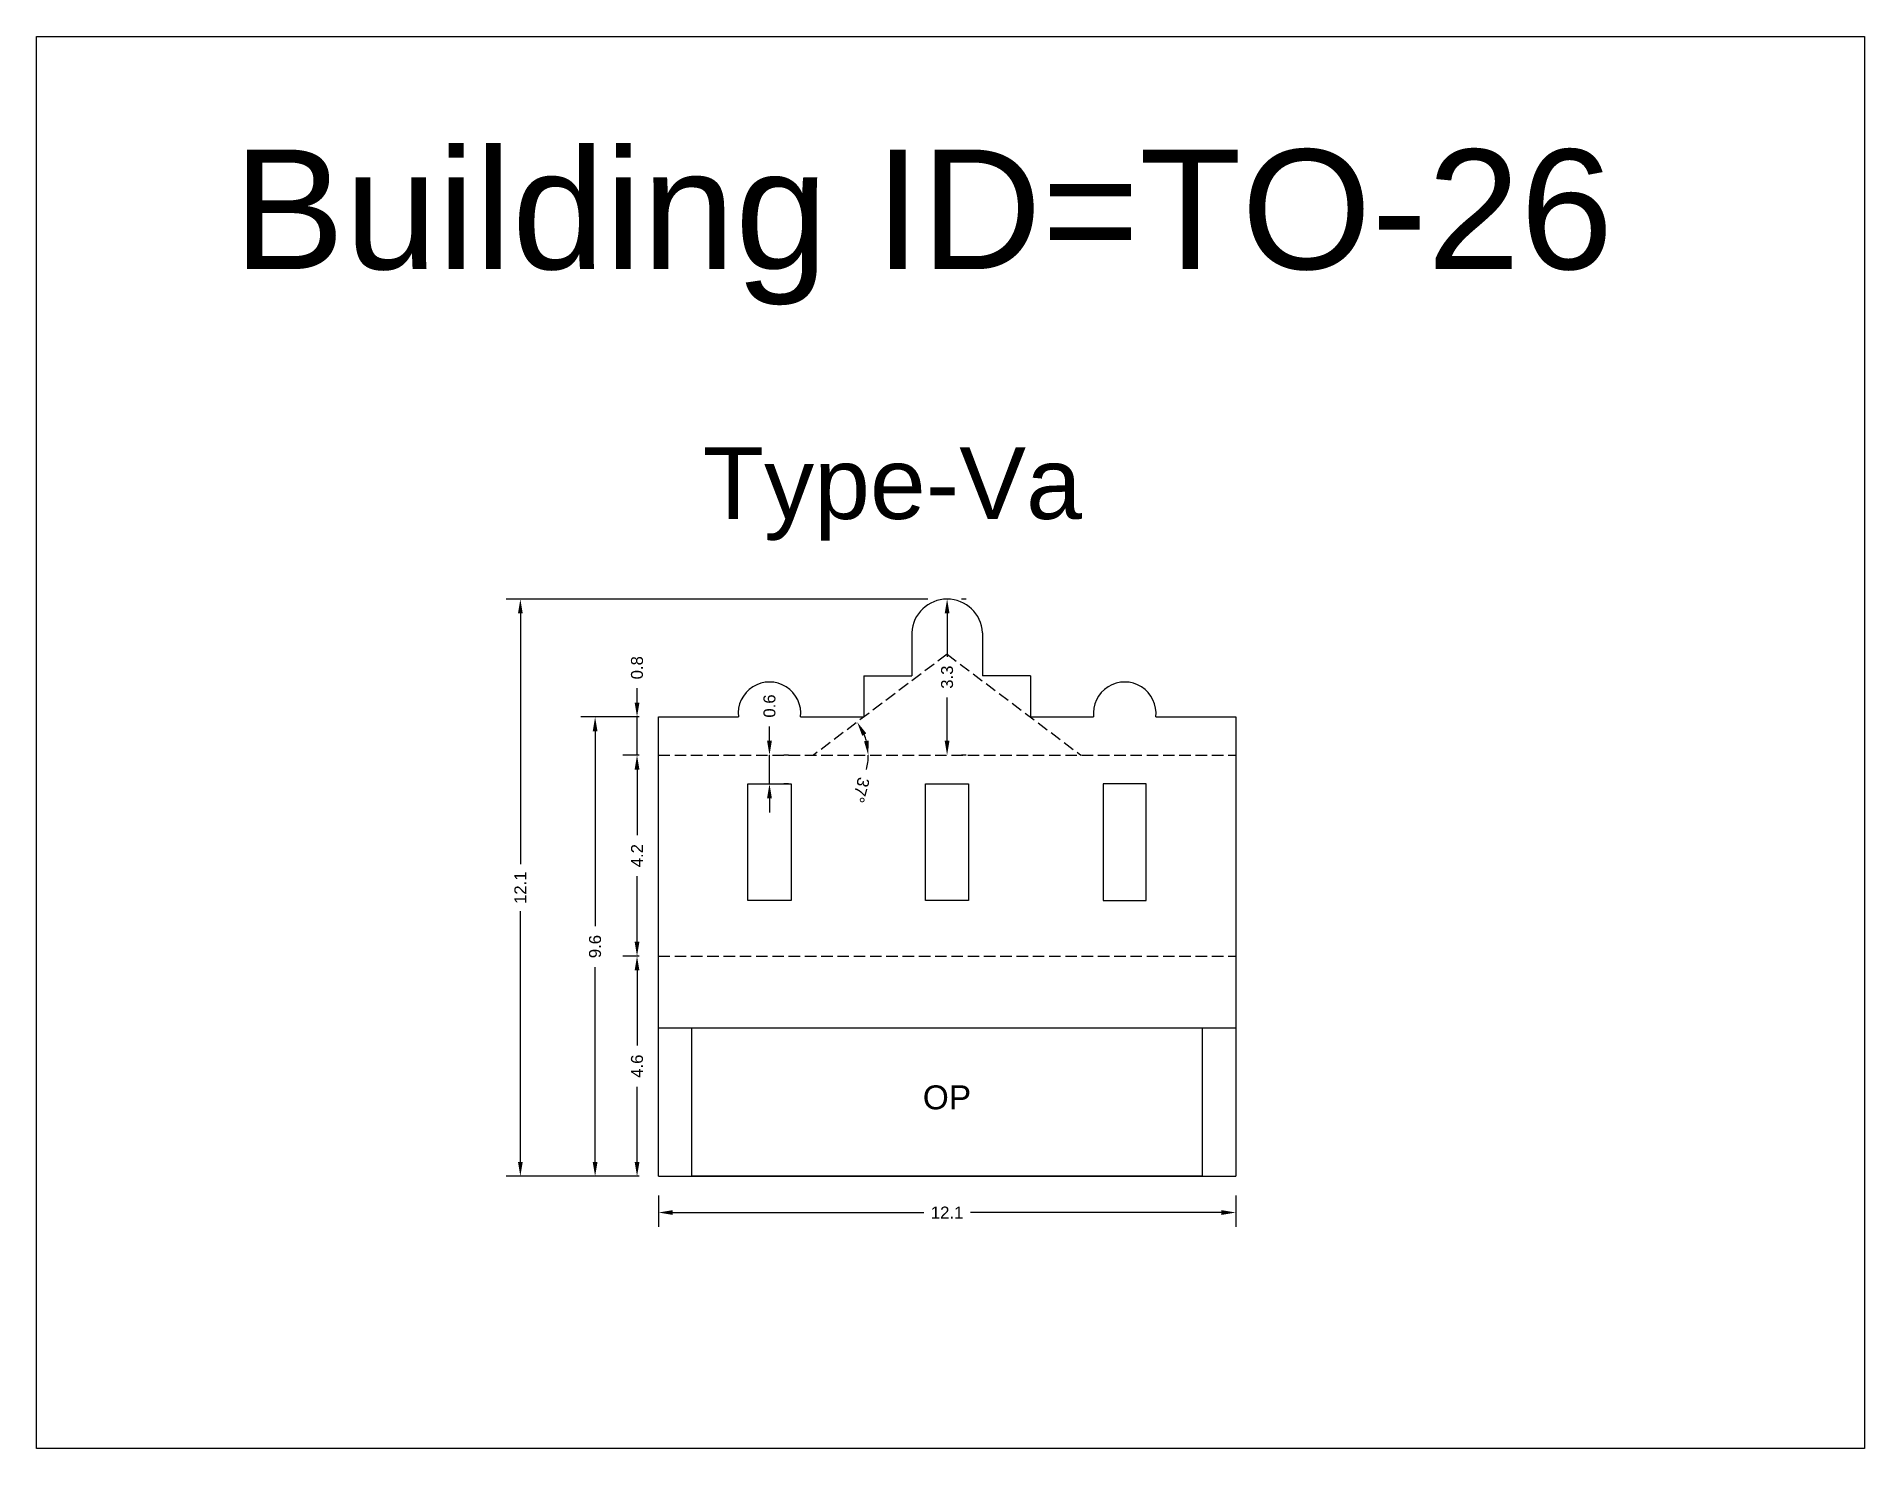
# Model space of a CAD drawing. Header units: metres. Extents: x 3416649 to 3417130, y -6713042 to -6712690.
# Drawn here: x 3416894.73 to 3416932.9, y -6712809.87 to -6712780.37 of the extents above; entities that cross this region are included whole.
import ezdxf

# ---------------------------------------------------------------- set-up
doc = ezdxf.new("R2010")
doc.units = ezdxf.units.M
doc.linetypes.add('ACAD_ISO02W100', pattern=[15, 12, -3])
doc.layers.add('Dotted', color=7, linetype='ACAD_ISO02W100', plot=False)
doc.styles.get("Standard").update_dxf_attribs({"font": 'arial.ttf'})
doc.dimstyles.new('ISO-25', dxfattribs={"dimtxt": 0.25, "dimasz": 0.3, "dimexe": 0.3, "dimexo": 0.4, "dimgap": 0.2, "dimtad": 0, "dimdec": 1, "dimdsep": 46, "dimtxsty": 'Standard', "dimcen": 2.5, "dimadec": 0, "dimazin": 0, "dimtfac": 1, "dimtdec": 1, "dimtmove": 0, "dimatfit": 3, "dimfxl": 1, "dimarcsym": 0})

# ---------------------------------------------------------------- blocks, each defined once
blk = doc.blocks.new('*D201')
at = {"color": 0, "lineweight": -2, "transparency": 16777216}
for start, end in [(15.0196, 22.0358), (344.9804, 0)]:
    blk.add_arc((3416910.951, -6712795.384), 1.148, start, end, dxfattribs=at)
at = {"color": 0, "transparency": 16777216}
for points in [[(3416911.971, -6712794.978), (3416912.058, -6712794.929), (3416911.867, -6712794.693)], [(3416912.109, -6712795.08), (3416912.01, -6712795.093), (3416912.098, -6712795.384)]]:
    blk.add_solid(points, dxfattribs=at)
at = {"layer": 'Defpoints', "color": 0, "transparency": 16777216}
for p in [(3416913.745, -6712793.274), (3416911.993, -6712794.905), (3416907.715, -6712795.384), (3416910.951, -6712795.384), (3416919.775, -6712795.384)]:
    blk.add_point(p, dxfattribs=at)
at = {"color": 0, "transparency": 16777216, "insert": (3416911.944, -6712796.112), "char_height": 0.25, "attachment_point": 5, "rotation": 254.9804}
blk.add_mtext('37°', dxfattribs=at)
blk = doc.blocks.new('*D202')
at = {"color": 0, "lineweight": -2, "transparency": 16777216}
for p, q in [((3416907.315, -6712795.384), (3416906.969, -6712795.384)), ((3416907.269, -6712795.684), (3416907.269, -6712797.053)), ((3416907.269, -6712799.284), (3416907.269, -6712797.916)), ((3416907.315, -6712799.584), (3416906.969, -6712799.584))]:
    blk.add_line(p, q, dxfattribs=at)
at = {"color": 0, "transparency": 16777216}
for points in [[(3416907.219, -6712795.684), (3416907.319, -6712795.684), (3416907.269, -6712795.384)], [(3416907.219, -6712799.284), (3416907.319, -6712799.284), (3416907.269, -6712799.584)]]:
    blk.add_solid(points, dxfattribs=at)
at = {"layer": 'Defpoints', "color": 0, "transparency": 16777216}
for p in [(3416907.269, -6712795.384), (3416907.715, -6712795.384), (3416907.715, -6712799.584)]:
    blk.add_point(p, dxfattribs=at)
at = {"color": 0, "transparency": 16777216, "insert": (3416907.269, -6712797.484), "char_height": 0.25, "attachment_point": 5, "rotation": 90}
blk.add_mtext('4.2', dxfattribs=at)
blk = doc.blocks.new('*D203')
at = {"color": 0, "lineweight": -2, "transparency": 16777216}
for p, q in [((3416907.315, -6712799.584), (3416906.969, -6712799.584)), ((3416907.269, -6712799.884), (3416907.269, -6712801.452)), ((3416907.269, -6712803.884), (3416907.269, -6712802.317)), ((3416907.315, -6712804.184), (3416906.969, -6712804.184))]:
    blk.add_line(p, q, dxfattribs=at)
at = {"color": 0, "transparency": 16777216}
for points in [[(3416907.219, -6712799.884), (3416907.319, -6712799.884), (3416907.269, -6712799.584)], [(3416907.219, -6712803.884), (3416907.319, -6712803.884), (3416907.269, -6712804.184)]]:
    blk.add_solid(points, dxfattribs=at)
at = {"layer": 'Defpoints', "color": 0, "transparency": 16777216}
for p in [(3416907.269, -6712799.584), (3416907.715, -6712799.584), (3416907.715, -6712804.184)]:
    blk.add_point(p, dxfattribs=at)
at = {"color": 0, "transparency": 16777216, "insert": (3416907.269, -6712801.884), "char_height": 0.25, "attachment_point": 5, "rotation": 90}
blk.add_mtext('4.6', dxfattribs=at)
blk = doc.blocks.new('*D204')
at = {"color": 0, "lineweight": -2, "transparency": 16777216}
for p, q in [((3416910.035, -6712795.084), (3416910.035, -6712794.784)), ((3416910.035, -6712795.984), (3416910.035, -6712795.384)), ((3416910.435, -6712795.384), (3416910.335, -6712795.384)), ((3416910.435, -6712795.984), (3416910.335, -6712795.984)), ((3416910.035, -6712796.284), (3416910.035, -6712796.584))]:
    blk.add_line(p, q, dxfattribs=at)
at = {"color": 0, "transparency": 16777216}
for points in [[(3416909.985, -6712795.084), (3416910.085, -6712795.084), (3416910.035, -6712795.384)], [(3416909.985, -6712796.284), (3416910.085, -6712796.284), (3416910.035, -6712795.984)]]:
    blk.add_solid(points, dxfattribs=at)
at = {"layer": 'Defpoints', "color": 0, "transparency": 16777216}
for p in [(3416910.035, -6712795.384), (3416910.035, -6712795.384), (3416910.035, -6712795.984)]:
    blk.add_point(p, dxfattribs=at)
at = {"color": 0, "transparency": 16777216, "insert": (3416910.035, -6712794.357), "char_height": 0.25, "attachment_point": 5, "rotation": 90}
blk.add_mtext('0.6', dxfattribs=at)
blk = doc.blocks.new('*D205')
at = {"color": 0, "lineweight": -2, "transparency": 16777216}
for p, q in [((3416907.715, -6712804.584), (3416907.715, -6712805.242)), ((3416919.775, -6712804.584), (3416919.775, -6712805.242)), ((3416908.015, -6712804.942), (3416913.256, -6712804.942)), ((3416919.475, -6712804.942), (3416914.234, -6712804.942))]:
    blk.add_line(p, q, dxfattribs=at)
at = {"color": 0, "transparency": 16777216}
for points in [[(3416908.015, -6712804.892), (3416908.015, -6712804.992), (3416907.715, -6712804.942)], [(3416919.475, -6712804.892), (3416919.475, -6712804.992), (3416919.775, -6712804.942)]]:
    blk.add_solid(points, dxfattribs=at)
at = {"layer": 'Defpoints', "color": 0, "transparency": 16777216}
for p in [(3416907.715, -6712804.184), (3416919.775, -6712804.184), (3416919.775, -6712804.942)]:
    blk.add_point(p, dxfattribs=at)
at = {"color": 0, "transparency": 16777216, "insert": (3416913.745, -6712804.942), "char_height": 0.25, "attachment_point": 5}
blk.add_mtext('12.1', dxfattribs=at)
blk = doc.blocks.new('*D206')
at = {"color": 0, "lineweight": -2, "transparency": 16777216}
for p, q in [((3416907.269, -6712794.284), (3416907.269, -6712793.984)), ((3416907.315, -6712794.584), (3416906.969, -6712794.584)), ((3416907.269, -6712795.384), (3416907.269, -6712794.584)), ((3416907.315, -6712795.384), (3416906.969, -6712795.384)), ((3416907.269, -6712795.684), (3416907.269, -6712795.984))]:
    blk.add_line(p, q, dxfattribs=at)
at = {"color": 0, "transparency": 16777216}
for points in [[(3416907.219, -6712794.284), (3416907.319, -6712794.284), (3416907.269, -6712794.584)], [(3416907.219, -6712795.684), (3416907.319, -6712795.684), (3416907.269, -6712795.384)]]:
    blk.add_solid(points, dxfattribs=at)
at = {"layer": 'Defpoints', "color": 0, "transparency": 16777216}
for p in [(3416907.269, -6712794.584), (3416907.715, -6712794.584), (3416907.715, -6712795.384)]:
    blk.add_point(p, dxfattribs=at)
at = {"color": 0, "transparency": 16777216, "insert": (3416907.269, -6712793.557), "char_height": 0.25, "attachment_point": 5, "rotation": 90}
blk.add_mtext('0.8', dxfattribs=at)
blk = doc.blocks.new('*D207')
at = {"color": 0, "lineweight": -2, "transparency": 16777216}
for p, q in [((3416914.145, -6712792.123), (3416914.045, -6712792.123)), ((3416913.745, -6712792.423), (3416913.745, -6712793.326)), ((3416913.745, -6712795.084), (3416913.745, -6712794.181)), ((3416914.145, -6712795.384), (3416914.045, -6712795.384))]:
    blk.add_line(p, q, dxfattribs=at)
at = {"color": 0, "transparency": 16777216}
for points in [[(3416913.695, -6712792.423), (3416913.795, -6712792.423), (3416913.745, -6712792.123)], [(3416913.695, -6712795.084), (3416913.795, -6712795.084), (3416913.745, -6712795.384)]]:
    blk.add_solid(points, dxfattribs=at)
at = {"layer": 'Defpoints', "color": 0, "transparency": 16777216}
for p in [(3416913.745, -6712792.123), (3416913.745, -6712795.384), (3416913.745, -6712795.384)]:
    blk.add_point(p, dxfattribs=at)
at = {"color": 0, "transparency": 16777216, "insert": (3416913.745, -6712793.754), "char_height": 0.25, "attachment_point": 5, "rotation": 90}
blk.add_mtext('3.3', dxfattribs=at)
blk = doc.blocks.new('*D208')
at = {"color": 0, "lineweight": -2, "transparency": 16777216}
for p, q in [((3416907.315, -6712794.584), (3416906.093, -6712794.584)), ((3416906.393, -6712794.884), (3416906.393, -6712798.957)), ((3416906.393, -6712803.884), (3416906.393, -6712799.812)), ((3416907.315, -6712804.184), (3416906.093, -6712804.184))]:
    blk.add_line(p, q, dxfattribs=at)
at = {"color": 0, "transparency": 16777216}
for points in [[(3416906.343, -6712794.884), (3416906.443, -6712794.884), (3416906.393, -6712794.584)], [(3416906.343, -6712803.884), (3416906.443, -6712803.884), (3416906.393, -6712804.184)]]:
    blk.add_solid(points, dxfattribs=at)
at = {"layer": 'Defpoints', "color": 0, "transparency": 16777216}
for p in [(3416906.393, -6712794.584), (3416907.715, -6712794.584), (3416907.715, -6712804.184)]:
    blk.add_point(p, dxfattribs=at)
at = {"color": 0, "transparency": 16777216, "insert": (3416906.393, -6712799.384), "char_height": 0.25, "attachment_point": 5, "rotation": 90}
blk.add_mtext('9.6', dxfattribs=at)
blk = doc.blocks.new('*D209')
at = {"color": 0, "lineweight": -2, "transparency": 16777216}
for p, q in [((3416913.345, -6712792.123), (3416904.532, -6712792.123)), ((3416904.832, -6712792.423), (3416904.832, -6712797.665)), ((3416904.832, -6712803.884), (3416904.832, -6712798.643)), ((3416907.315, -6712804.184), (3416904.532, -6712804.184))]:
    blk.add_line(p, q, dxfattribs=at)
at = {"color": 0, "transparency": 16777216}
for points in [[(3416904.782, -6712792.423), (3416904.882, -6712792.423), (3416904.832, -6712792.123)], [(3416904.782, -6712803.884), (3416904.882, -6712803.884), (3416904.832, -6712804.184)]]:
    blk.add_solid(points, dxfattribs=at)
at = {"layer": 'Defpoints', "color": 0, "transparency": 16777216}
for p in [(3416904.832, -6712792.123), (3416913.745, -6712792.123), (3416907.715, -6712804.184)]:
    blk.add_point(p, dxfattribs=at)
at = {"color": 0, "transparency": 16777216, "insert": (3416904.832, -6712798.154), "char_height": 0.25, "attachment_point": 5, "rotation": 90}
blk.add_mtext('12.1', dxfattribs=at)

msp = doc.modelspace()

# ---------------------------------------------------------------- linework, layer by layer
for points in [[(3416894.727, -6712780.366), (3416932.904, -6712780.366), (3416932.904, -6712809.873), (3416894.727, -6712809.873)], [(3416910.485, -6712795.984), (3416910.485, -6712798.424), (3416909.585, -6712798.424), (3416909.585, -6712795.984)], [(3416914.195, -6712795.984), (3416914.195, -6712798.424), (3416913.295, -6712798.424), (3416913.295, -6712795.984)], [(3416917.005, -6712795.984), (3416917.005, -6712798.424), (3416917.905, -6712798.424), (3416917.905, -6712795.984)], [(3416908.415, -6712801.084), (3416919.075, -6712801.084), (3416919.075, -6712804.184), (3416908.415, -6712804.184)]]:
    msp.add_lwpolyline(points, close=True)
for points in [[(3416913.005, -6712792.824), (3416913.005, -6712793.724)], [(3416914.485, -6712792.824), (3416914.485, -6712793.724)], [(3416912.005, -6712793.724), (3416912.005, -6712794.584)], [(3416912.005, -6712793.724), (3416913.005, -6712793.724)], [(3416915.485, -6712793.724), (3416914.485, -6712793.724)], [(3416915.485, -6712793.724), (3416915.485, -6712794.584)], [(3416907.715, -6712794.584), (3416909.385, -6712794.584)], [(3416907.715, -6712804.184), (3416907.715, -6712794.584)], [(3416910.685, -6712794.584), (3416912.005, -6712794.584)], [(3416915.485, -6712794.584), (3416916.805, -6712794.584)], [(3416918.105, -6712794.584), (3416919.775, -6712794.584)], [(3416919.775, -6712794.584), (3416919.775, -6712804.184)], [(3416907.715, -6712801.084), (3416919.775, -6712801.084)], [(3416908.415, -6712804.184), (3416908.415, -6712801.084)], [(3416919.075, -6712801.084), (3416919.075, -6712804.184)], [(3416907.715, -6712804.184), (3416919.775, -6712804.184)]]:
    msp.add_lwpolyline(points)
for centre, radius, start, end in [((3416913.745, -6712792.864), 0.741, 3.0851, 176.9149), ((3416910.035, -6712794.509), 0.654, 353.3644, 186.6356), ((3416917.455, -6712794.509), 0.654, 353.3644, 186.6356)]:
    msp.add_arc(centre, radius, start, end)
at = {"layer": 'Dotted', "ltscale": 0.02}
for points in [[(3416913.745, -6712793.274), (3416910.951, -6712795.384)], [(3416913.745, -6712793.274), (3416916.54, -6712795.384)], [(3416907.715, -6712795.384), (3416919.775, -6712795.384)], [(3416907.715, -6712799.584), (3416919.775, -6712799.584)]]:
    msp.add_lwpolyline(points, dxfattribs=at)

# ---------------------------------------------------------------- texts
at = {"attachment_point": 1}
for s, width, heights, insert, char_height in [('Building ID=TO-26', 67.86454, [0.517], (3416898.833, -6712782.727), 2.5), ('Type-Va ', 9.99112, [0.517], (3416908.641, -6712788.948), 1.5), ('OP', 67.86454, [0], (3416913.237, -6712802.285), 0.5)]:
    msp.add_mtext_dynamic_manual_height_columns(s, width=width, gutter_width=12.5, heights=heights, dxfattribs=dict(at, insert=insert, char_height=char_height))

# ---------------------------------------------------------------- dimensions: what is measured, and where the dimension line sits
for base, p1, p2, picture, middle in [((3416904.832, -6712792.123), (3416907.715, -6712804.184), (3416913.745, -6712792.123), '*D209', (3416904.832, -6712798.154)), ((3416913.745, -6712795.384), (3416913.745, -6712792.123), (3416913.745, -6712795.384), '*D207', (3416913.745, -6712793.754)), ((3416907.269, -6712794.584), (3416907.715, -6712795.384), (3416907.715, -6712794.584), '*D206', (3416907.269, -6712793.557)), ((3416910.035, -6712795.384), (3416910.035, -6712795.984), (3416910.035, -6712795.384), '*D204', (3416910.035, -6712794.357)), ((3416906.393, -6712794.584), (3416907.715, -6712804.184), (3416907.715, -6712794.584), '*D208', (3416906.393, -6712799.384)), ((3416907.269, -6712795.384), (3416907.715, -6712799.584), (3416907.715, -6712795.384), '*D202', (3416907.269, -6712797.484)), ((3416907.269, -6712799.584), (3416907.715, -6712804.184), (3416907.715, -6712799.584), '*D203', (3416907.269, -6712801.884))]:
    dim = msp.add_linear_dim(base=base, p1=p1, p2=p2, angle=90, dimstyle='ISO-25')
    dim.commit()
    dim.dimension.update_dxf_attribs({"geometry": picture, "text_midpoint": middle})
dim = msp.add_angular_dim_2l(base=(3416911.993, -6712794.905), line1=((3416907.715, -6712795.384), (3416919.775, -6712795.384)), line2=((3416913.745, -6712793.274), (3416910.951, -6712795.384)), dimstyle='ISO-25')
dim.commit()
dim.dimension.update_dxf_attribs({"geometry": '*D201', "text_midpoint": (3416911.944, -6712796.112)})
dim = msp.add_linear_dim(base=(3416919.775, -6712804.942), p1=(3416907.715, -6712804.184), p2=(3416919.775, -6712804.184), dimstyle='ISO-25')
dim.commit()
dim.dimension.update_dxf_attribs({"geometry": '*D205', "text_midpoint": (3416913.745, -6712804.942)})

doc.saveas('drawing.dxf')
